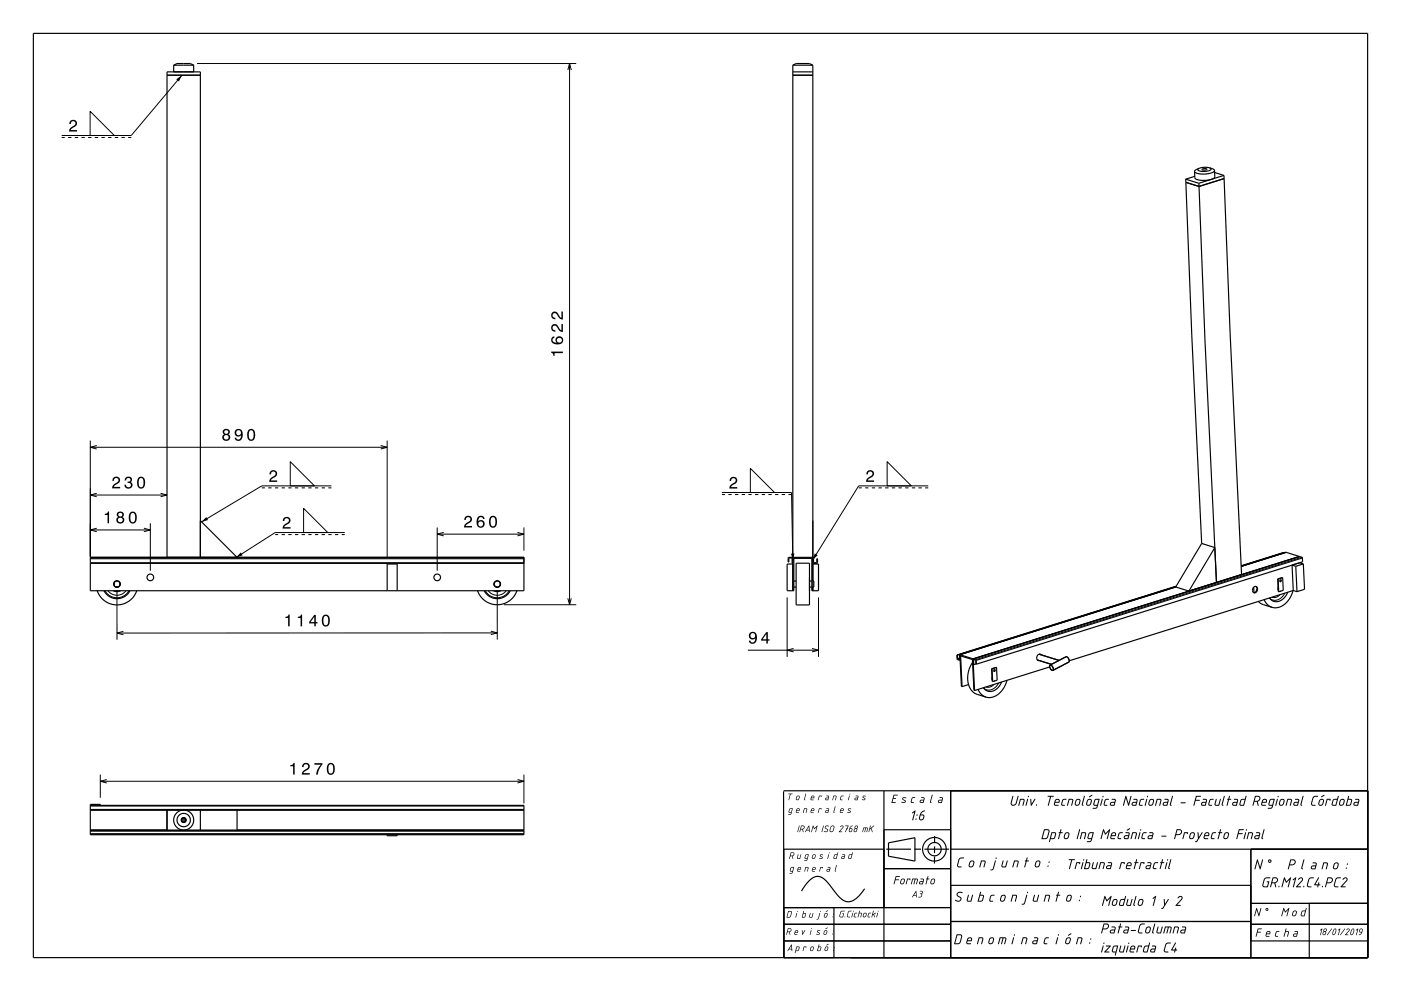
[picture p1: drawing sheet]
<svg xmlns="http://www.w3.org/2000/svg" width="420mm" height="297mm" viewBox="0 0 420 297" stroke-linecap="round" stroke-linejoin="round" font-family="sans-serif">
<g fill="none" stroke="#000" stroke-width=".35">
<path d="M10 10h400v277h-400zM52.1 19.5l1-.5h4l1 .5M52.1 19.5h6M52.1 19.5v2M58.1 19.5v2M237.7 19.5l1-.5h4l1 .5M237.7 19.5h6M237.7 19.5v157.5M243.7 19.5v157.5M50.1 22.5h10M237.7 22.5h6M237.7 21.5h6"/>
<path d="M355.5 53.7v.9M355.5 53.7l3.9 1.2M355.5 54.6l1.8 46.1 2.9 62.2M355.5 54.6l3.9 1.3M358.2 52.8l-2.7 .9M359.4 54.9v1M359.4 55.9l1.8 46 3.5 72.7-.5-10.5M359.5 50.4l-1.1 .6-.3 .4M360.4 50.7l.8-.2 .6 .2-.9 .3zM362.6 50.3l1.1 .4 .4 .4M362.6 50.3a.46 .46 0 0 1 .4 .6 .46 .46 0 0 1-.6 .3h-.2a2.74 2.74 0 0 1-3.1-.4l.4-.4M362.6 50.3l-1.6-.2-1.5 .3"/>
<path d="M364.1 51.1l-.3 .4-.8 .4a5.9 5.9 0 0 1-4.9-.5M364.1 51.1l.1 2-.9 .6a6.5 6.5 0 0 1-5.1-.3l-.1-2M364.1 51.7l2.8 .9M366.9 52.6l.1 .9M366.9 52.6l-7.5 2.3M367 53.5l1.8 46 3.4 72.7M367 53.5l-7.6 2.4M60.1 156l11 11M27.1 167h130v10h-130zM27.1 168.8h130M27.1 167.4h130M29.1 177a6.3 6.3 0 0 0 6 4.3 6.3 6.3 0 0 0 5.9-4.3"/>
<path d="M31.2 177a4.4 4.4 0 0 0 7.8 0M34 177l.9 .3 1.3-.3M34.2 174.6v.9M34.6 175.9h.9M34.8 177h.6M36 174.6v.9M50.1 167v-145.5h10v145.5M116.1 177v-8h3v8M143.1 177a6.2 6.2 0 0 0 6 4.2 6.2 6.2 0 0 0 5.9-4.2M145.2 177a4.4 4.4 0 0 0 7.8 0M148 177l.9 .3 1.3-.3M148.2 174.6v.9"/>
<path d="M148.6 175.9h.9M148.8 177h.6M150 174.6v.9M237.7 167h6.2l.1 1.6 .9-.1v-1.1h.2v1.3l-1.2 .1-.2-.2M237.7 167.2l-.2-.2h-1l-.2 .2v1.2h.2l.1-1.2 .9 .1v1.5h.2M237.7 169h-1.7v8h2v-9.7h5.4v9.7h2v-8h-1.7M238 175.9h.7M238 174.1h.7M238.7 168.8h4v12.5h-4zM242.7 175.9h.7M242.7 174.1h.7M243.7 174.1h.3v1.8h-.3"/>
<path d="M352.5 175.9l-64.7 20.3M352.5 175.8l-64.9 20.4M352.5 175.8l-65.5 20.5M352.6 175.7l-65.7 20.6M360.2 162.9l-7.7 13M360.2 162.9l4 1.2M364.2 164.1l-7.8 13-3.9-1.2M375.9 176l.1 1.6M375.9 176a.79 .79 0 0 1 1.1 .1 .79 .79 0 0 1-.2 1.2 .76 .76 0 0 1-1.2 .2 .76 .76 0 0 1 0-1.2zM376.4 175.7l.4 .6a1.15 1.15 0 0 1-1 1.3M379 179.7l1 1.5 1.3 .8M383 173.5l.2 .1"/>
<path d="M383 173.5l.3 3.9M383.2 176v.9M383.2 173.6l.1 3.8M383.9 173.8l-.2 .5M384 177.1l-.2 .1M384.5 173.1l-1.3 .5M384.5 173.1l-1.5 .4M384.5 173.1l.2 3.8-1.4 .5M384.8 165.7l-12.7 3.9M385.6 165.5l3.9 1.3M385.6 165.5l-13.5 4.3M385.6 165.5l-13.5 4.2"/>
<path d="M386.1 177.5a3.5 3.5 0 0 1-4.5 2.6l-1-.9M387.3 169.4l1.2 .3M387.3 169.4l.4 7.6M387.6 177a5.9 5.9 0 0 1-6 5.1l-.3-.1M387.7 177l-67.2 21M387.7 177l1.1 .3M388.5 169.7l.3 7.6M389.5 166.8h.1M389.5 166.8l-97.8 30.6M389.6 168.7h.1M389.6 168.7l1.1 .3M389.6 168.7l-2.3 .7"/>
<path d="M390.7 169l.4 7.6-2.3 .7M390.7 169l-2.2 .7M286.9 196.3l.1 1.3 .8 .3M286.9 196.3h.1M287 196.3l.1 1.2 .5 .2M287.6 196.2l.1 1.5M287.6 196.2h.2M287.6 197.7h.1M287.8 196.2l.4 9.5 .2 .1M287.8 196.2l3.9 1.2M287.8 197.7v.2M287.8 197.9h.1"/>
<path d="M291.6 198.5a6.8 6.8 0 0 0 .3 9.1l3.7 1.3M291.7 197.4l.5 9.5M291.8 197.5l97.8-30.7 .8 .3 .1 1.3-97.8 30.7M291.8 197.5l.8 .3 .1 1.3M291.8 197.5l-.1 .1M291.8 199.2h.1M291.9 197.7h.1M291.9 197.7v1.5M291.9 197.7l.6 .2 .1 1.1M292.6 199l-.7 .2M292.6 199l.1 .1M311 197.8l4.2 1.3"/>
<path d="M311.4 197.9h-.3M311.5 196.1l6 1.8M311.7 196l.2 .2M312.1 196.3a.98 .98 0 0 0-1.2 .3 .98 .98 0 0 0 .2 1.3l.5 .1M314.7 199.9l-22.5 7M314.8 199.3l.4 .1a1.21 1.21 0 0 1 .4 1.5M314.8 199.3a1.14 1.14 0 0 0 .8 1.6M317.5 197.9l2.1-1.1 .4 .2a1.22 1.22 0 0 1 .4 1.4l-4.8 2.5M317.5 197.9l-2.7 1.4M377.2 180.3l1.3 .8 2.8 .9M288.4 205.8l-.4-9.2 3.5 1.1 .5 9.2h.2M290.4 205.2l-2 .6"/>
<path d="M293.2 206.6l1 1.5 1.4 .8M297.3 200.4l.1 .1M297.3 200.4l.3 3.9M297.4 203v.8M297.4 200.5l.2 3.8M298.1 200.7l-.1 .5M298.3 204.1h-.3M298.8 200l-1.4 .5M298.8 200l-1.5 .4M298.8 200l.1 3.8-1.3 .5M300.3 204.4a3.5 3.5 0 0 1-4.5 2.6l-1-.9M301.9 203.9a5.9 5.9 0 0 1-6.1 5.1l-.2-.1"/>
<path d="M234.9 237.2l.1 49.8v-32.5h30M234.9 237h175.1M265 237v50M285 237v50M27.1 241.4h130v8.8h-130v-9.1h3v.3M27.1 242.8h130M27.1 248.8h130M27.1 249h130M27.1 250h130M50.1 242.8v6M54.8 245.6v.3l.3 .2M54.8 245.6h.1"/>
<path d="M55.1 246.1h.1M55.1 245.4l-.3 .2M55.1 245.4h.1M55.1 245.8h.1M55.1 245.4l.3 .2M55.4 245.6h.1M55.4 245.6v.3l-.3 .2M60.1 242.8v6M71.1 242.8v6M116.1 250.2v.3h3v-.3M265 248.7h20M265.7 254.5h7.4"/>
<path d="M274.1 254.5h2M274.3 258.1l-7.9-1.5v-4l7.9-1.5v7M277.1 254.5h7.4M280.2 256.7l-.1 2.1M280.2 253.7v2M280.2 250.6v2.1M285 254.5h125M375 254.5v32.5M235 277h50M235 272h50M250 272v15M259.2 266.4a7.1 7.1 0 0 1-4.9 3.9 5 5 0 0 1-3.8-2.8l-.7-.8a9.5 9.5 0 0 0-4-4 4 4 0 0 0-4 2.1l-1.5 2.2"/>
<path d="M265 260.3h20M285 276.2h90M285 265.3h90M375 277h35M375 270.7h35M392.5 270.7v16.3M235 282h50M375 282h35"/>
<circle cx="35.1" cy="175" r=".9"/>
<circle cx="35.1" cy="175" r="1"/>
<circle cx="45.1" cy="173" r="1"/>
<circle cx="131.1" cy="173" r="1"/>
<circle cx="149.1" cy="175" r=".9"/>
<circle cx="149.1" cy="175" r="1"/>
<circle cx="383.9" cy="174.1" r=".27"/>
<circle cx="298.1" cy="201" r=".27"/>
<circle cx="55.1" cy="245.8" r="3"/>
<circle cx="55.1" cy="245.8" r=".75"/>
<circle cx="55.1" cy="245.8" r=".65"/>
<circle cx="55.1" cy="245.8" r="2"/>
<circle cx="280.1" cy="254.5" r="3.5"/>
<circle cx="280.2" cy="254.5" r="2"/>
</g>
<g fill="none" stroke="#000" stroke-width=".3">
<path d="M59.1 19h113.6M170.7 19v162.2M27 33.4l7.3 7.2h-7.3zM54.5 22.6l-15.2 18h-20.8M170.2 21l.5-2 .6 2M18.5 41.2h.9M20.4 41.2h1M22.4 41.2h1M24.4 41.2h1M26.4 41.2h1M28.4 41.2h1M30.4 41.2h1"/>
<path d="M32.4 41.2h1M34.4 41.2h1M36.4 41.2h1M38.4 41.2h.9M27.1 132v34.8M27.1 134h89M29 133.5l-1.9 .5 1.9 .6M87 138.4l7.3 7.2h-7.3zM114.1 133.5l2 .5-2 .6M116.1 132v35M266 138.4l7.2 7.2h-7.2zM27.1 158.8h18"/>
<path d="M27.1 148.4h23M29 158.3l-1.9 .5 1.9 .5M29 147.8l-1.9 .6 1.9 .5M43.1 158.3l2 .5-2 .5M45.1 156.8v14.2M48.1 147.8l2 .6-2 .5M78.5 146.2h.9M80.4 146.2h1M82.4 146.2h1M84.4 146.2h1M86.4 146.2h1M88.4 146.2h1"/>
<path d="M90.4 146.2h1M91 152.4l7.3 7.2h-7.3zM92.4 146.2h1M94.4 146.2h1M96.4 146.2h1M98.4 146.2h.9M99.3 145.6h-20.8l-18.1 10.8M103.3 159.6h-20.8l-11.7 7.4M131.1 158.1v12.9M133 159.6l-1.9 .5 1.9 .5M155.1 159.6l2 .5-2 .5M157.1 158.1v6.9"/>
<path d="M216.4 147.6h20.9l.4 20.2M216.4 148.2h1M218.4 148.2h1M220.4 148.2h1M222.4 148.2h1M224.4 148.2h1M224.9 140.4l7.3 7.2h-7.3zM226.4 148.2h1M228.4 148.2h1M230.4 148.2h1M232.4 148.2h1M234.4 148.2h1"/>
<path d="M236.4 148.2h.9M257.4 146.2h1M259.4 146.2h1M261.4 146.2h1M263.4 146.2h1M265.4 146.2h1M267.4 146.2h1M269.4 146.2h1M271.4 146.2h1M273.4 146.2h1M275.4 146.2h1M277.4 146.2h.9"/>
<path d="M278.3 145.6h-20.9l-13.7 22.2M27.1 168.6h130M31.5 177a4.1 4.1 0 0 0 7.2 0M32.4 177a3.4 3.4 0 0 0 5.4 0M35.1 177v14.7M82.5 160.2h.9M84.4 160.2h1M86.4 160.2h1M88.4 160.2h1M90.4 160.2h1M92.4 160.2h1M94.4 160.2h1"/>
<path d="M96.4 160.2h1M98.4 160.2h1M100.4 160.2h1M102.4 160.2h.9M131.1 160.1h26M145.5 177a4.1 4.1 0 0 0 7.2 0M146.4 177a3.4 3.4 0 0 0 5.4 0M149.1 177v14.7M170.2 179.3l.5 1.9 .6-1.9M236 179v17.9M245.4 179v17.9M383.8 178.2a2.29 2.29 0 0 1-2.5 .8"/>
<path d="M385.2 177.8a2.95 2.95 0 0 1-4.3 1.7l-.3-.3M389.6 166.8l-97.8 30.7M390.3 167l-97.8 30.7M390.4 167.2l-97.8 30.7M37 189.2l-1.9 .5 1.9 .5M147.1 189.2l2 .5-2 .5M149.1 189.7h-114M151.1 181.2h21.6M224.2 194.9h21.2M237.9 194.3l-1.9 .6 1.9 .5M243.4 194.3l2 .6-2 .5M287.7 197.2l-.7 .2"/>
<path d="M287.7 197.7h-.1M287.7 197.3l-.6 .2M292 197.7l-.1 .1M298 205.1a2.31 2.31 0 0 1-2.4 .8M299.4 204.7a2.94 2.94 0 0 1-4.3 1.7l-.3-.3M30.1 232.1v7M30.1 234.1h127M32 233.6l-1.9 .5 1.9 .6M155.1 233.6l2 .5-2 .6M157.1 232.1v8.7M27.1 249.1h130M27.1 249.9h130"/>
<path d="M27.1 241.6h130M27.1 242.6h130"/>
<circle cx="55.1" cy="245.8" r=".61"/>
</g>
<g fill="#000">
<path d="M21.1 36.2a1.18 1.18 0 0 1 1.9 .3 1.18 1.18 0 0 1-1 1.7l-.8 .8h1.9v.4h-2.4a2.76 2.76 0 0 1 1.8-2 .7 .7 0 0 0-.5-1.1 .7 .7 0 0 0-.8 .9h-.4z" fill-rule="evenodd"/>
<path d="M52.8 23.8l1.7-1.2-.9 1.8z" fill-rule="evenodd"/>
<path d="M165.2 105.4v.3a.77 .77 0 0 1 .7 1h.4v-.9h2.4v-.4zM165.5 101.1a1.44 1.44 0 0 0 .1 1.7 1.44 1.44 0 0 0 1.6 .4 1.26 1.26 0 0 0 1.6-.9 1.26 1.26 0 0 0-1.1-1.5 1.11 1.11 0 0 0-1.1 .7 1.11 1.11 0 0 0 .3 1.2 1.02 1.02 0 0 1-1.3-.8l.2-.4 .4-.2v-.5zM167 102a.75 .75 0 0 1 1.4 0 .75 .75 0 0 1-1.4 0zM165.5 97.4a1.2 1.2 0 0 0-.2 1.4 1.2 1.2 0 0 0 1.2 .6v-.4a.71 .71 0 0 1-.9-.6 .71 .71 0 0 1 .6-.8 .71 .71 0 0 1 .8 .5l.2 .3a1.64 1.64 0 0 0 1.5 1.1v-2.4h-.4v1.9l-.4-.3-.7-1.2a1.11 1.11 0 0 0-1.7-.1zM165.5 93.7a1.2 1.2 0 0 0-.2 1.3 1.2 1.2 0 0 0 1.2 .7v-.5a.71 .71 0 0 1-.9-.5 .71 .71 0 0 1 .6-.8 .71 .71 0 0 1 .8 .5l.2 .3a1.63 1.63 0 0 0 1.5 1.1v-2.4h-.4v1.9l-.4-.3-.7-1.2a1.11 1.11 0 0 0-1.7-.1z" fill-rule="evenodd"/>
<path d="M67 128.8l-.2 .3a.8 .8 0 0 0 .4 1.1 1.09 1.09 0 0 0-.2 1.6 1.09 1.09 0 0 0 1.6 0 1.09 1.09 0 0 0-.1-1.6 .95 .95 0 0 0 .3-1.4 .95 .95 0 0 0-1.4-.2zM67.1 131.1a.71 .71 0 0 1 1.4 0 .71 .71 0 0 1-1.4 0zM67.2 129.5a.6 .6 0 0 1 1.2 0 .6 .6 0 0 1-1.2 0zM70.7 128.9a1.15 1.15 0 0 0-.1 1.6 1.15 1.15 0 0 0 1.7 0 1.02 1.02 0 0 1-.8 1.2l-.5-.1-.2-.4h-.4a1.23 1.23 0 0 0 1.4 .9 1.23 1.23 0 0 0 1-1.5 1.41 1.41 0 0 0-.4-1.7 1.41 1.41 0 0 0-1.7 0zM70.8 129.7a.75 .75 0 0 1 1.5 0 .75 .75 0 0 1-1.5 0zM74.4 129a2.02 2.02 0 0 0 .9 3.1 2.03 2.03 0 0 0 .9-3.1 1.11 1.11 0 0 0-1.8 0zM75 129h.6a2.37 2.37 0 0 1 0 2.6h-.6a2.38 2.38 0 0 1 0-2.6z" fill-rule="evenodd"/>
<path d="M31.4 154v.3h.8v2.5h.5v-3.5h-.3a.77 .77 0 0 1-1 .7zM35.3 153.6l-.2 .2a.8 .8 0 0 0 .3 1.1 1.09 1.09 0 0 0-.1 1.7 1.09 1.09 0 0 0 1.6 0 1.09 1.09 0 0 0-.2-1.7 .95 .95 0 0 0 .3-1.3 .95 .95 0 0 0-1.4-.2zM35.3 155.9a.75 .75 0 0 1 1.5 0 .75 .75 0 0 1-1.5 0zM35.5 154.3a.59 .59 0 0 1 1.1 0 .59 .59 0 0 1-1.1 0zM38.9 153.8a2.02 2.02 0 0 0 .9 3.1 2.03 2.03 0 0 0 .9-3.1 1.11 1.11 0 0 0-1.8 0zM39.5 153.8h.6a2.37 2.37 0 0 1 0 2.6h-.6a2.38 2.38 0 0 1 0-2.6z" fill-rule="evenodd"/>
<path d="M34 143.2l-.3 .9h.4a.71 .71 0 0 1 .6-.8 .71 .71 0 0 1 .8 .5 .71 .71 0 0 1-.5 .8l-.3 .2a1.63 1.63 0 0 0-1.1 1.6h2.4v-.5h-1.9l.9-.8a1.17 1.17 0 0 0 .9-1.6 1.17 1.17 0 0 0-1.9-.3zM37.7 143.1l-.3 .9h.4a.62 .62 0 0 1 .4-.8 .62 .62 0 0 1 .8 .3 .62 .62 0 0 1-.3 .8h-.4v.4a.74 .74 0 0 1 .9 .7 .74 .74 0 0 1-.8 .8 .74 .74 0 0 1-.6-.9h-.5a1.18 1.18 0 0 0 1.5 1.2 1.18 1.18 0 0 0 .6-1.9l-.2-.1a1.01 1.01 0 0 0 0-1.5 1.01 1.01 0 0 0-1.5 .1zM41.4 143.3a2.02 2.02 0 0 0 .9 3.2 2.03 2.03 0 0 0 .9-3.2 1.11 1.11 0 0 0-1.8 0zM42 143.3h.6a2.38 2.38 0 0 1 0 2.7h-.6a2.37 2.37 0 0 1 0-2.7z" fill-rule="evenodd"/>
<path d="M61.8 155l.6 .9-2 .5z" fill-rule="evenodd"/>
<path d="M81.1 141.2a1.18 1.18 0 0 1 1.9 .3 1.18 1.18 0 0 1-1 1.7l-.8 .8h1.9v.4h-2.4a2.76 2.76 0 0 1 1.8-2 .69 .69 0 0 0-.5-1.1 .69 .69 0 0 0-.8 .9h-.4z" fill-rule="evenodd"/>
<path d="M85.1 155.2a1.18 1.18 0 0 1 1.9 .3 1.18 1.18 0 0 1-1 1.7l-.8 .8h1.9v.4h-2.4a2.75 2.75 0 0 1 1.8-2 .69 .69 0 0 0-.5-1.1 .69 .69 0 0 0-.8 .9h-.4z" fill-rule="evenodd"/>
<path d="M139.5 154.9l-.3 .9h.4a.7 .7 0 0 1 .6-.8 .7 .7 0 0 1 .8 .5 .7 .7 0 0 1-.5 .8l-.3 .2a1.63 1.63 0 0 0-1.1 1.6h2.4v-.5h-1.9l.9-.7a1.17 1.17 0 0 0 .9-1.7 1.17 1.17 0 0 0-1.9-.3zM143.4 154.8a2.4 2.4 0 0 0 .2 3.3 1.16 1.16 0 0 0 1.5-.4 1.16 1.16 0 0 0-.2-1.5 1.16 1.16 0 0 0-1.5 0 1.02 1.02 0 0 1 .8-1.2l.4 .1 .2 .4h.5a1.12 1.12 0 0 0-.8-.9 1.12 1.12 0 0 0-1.1 .2zM143.3 157a.75 .75 0 0 1 1.5 0 .75 .75 0 0 1-1.5 0zM146.9 155a2.02 2.02 0 0 0 .9 3.2 2.03 2.03 0 0 0 .9-3.2 1.11 1.11 0 0 0-1.8 0zM147.5 155.1h.6a2.37 2.37 0 0 1 0 2.6h-.6a2.38 2.38 0 0 1 0-2.6z" fill-rule="evenodd"/>
<path d="M219 143.2a1.18 1.18 0 0 1 2 .3 1.18 1.18 0 0 1-1 1.7l-.9 .8h1.9v.4h-2.4a2.76 2.76 0 0 1 1.8-2 .69 .69 0 0 0-.4-1.1 .69 .69 0 0 0-.8 .9h-.5z" fill-rule="evenodd"/>
<path d="M260 141.2a1.18 1.18 0 0 1 2 .3 1.18 1.18 0 0 1-1 1.7l-.9 .8h1.9v.4h-2.4a2.76 2.76 0 0 1 1.8-2 .69 .69 0 0 0-.4-1.1 .69 .69 0 0 0-.8 .9h-.5z" fill-rule="evenodd"/>
<path d="M72.2 165.6l.5 .8-1.9 .6z" fill-rule="evenodd"/>
<path d="M237.1 165.9h1.1l-.5 1.9z" fill-rule="evenodd"/>
<path d="M244.3 165.8l.8 .6-1.4 1.4z" fill-rule="evenodd"/>
<path d="M85.6 184.9v.3h.8v2.5h.4v-3.5h-.3a.78 .78 0 0 1-.9 .7zM89.3 184.9v.3h.8v2.5h.5v-3.5h-.4a.78 .78 0 0 1-.9 .7zM94.2 184.3l-1.5 2.1v.4h1.5v.9h.5v-.9h.5v-.4h-.5v-2.1zM94.2 184.9v1.5h-1.1zM96.8 184.6a2.02 2.02 0 0 0 .9 3.2 2.03 2.03 0 0 0 .9-3.2 1.11 1.11 0 0 0-1.8 0zM97.3 184.7h.7a2.37 2.37 0 0 1 0 2.6h-.7a2.37 2.37 0 0 1 0-2.6z" fill-rule="evenodd"/>
<path d="M224.8 189.7a1.15 1.15 0 0 0 0 1.6 1.15 1.15 0 0 0 1.6 0 1.02 1.02 0 0 1-.8 1.3l-.4-.2-.2-.4h-.5a1.23 1.23 0 0 0 1.5 .9 1.23 1.23 0 0 0 .9-1.5 1.42 1.42 0 0 0-.3-1.7 1.42 1.42 0 0 0-1.8 0zM225 190.5a.75 .75 0 0 1 1.5 0 .75 .75 0 0 1-1.5 0zM229.7 189.4l-1.5 2.2v.4h1.5v.9h.5v-.9h.5v-.4h-.5v-2.2zM229.7 190v1.6h-1.1z" fill-rule="evenodd"/>
<path d="M87.1 229.3v.4h.8v2.4h.4v-3.5h-.3a.78 .78 0 0 1-.9 .7zM90.9 228.9l-.3 1h.4a.7 .7 0 0 1 .5-.9 .7 .7 0 0 1 .9 .5 .7 .7 0 0 1-.5 .9l-.3 .2a1.63 1.63 0 0 0-1.1 1.5h2.4v-.4h-1.9l.8-.8a1.17 1.17 0 0 0 1-1.7 1.17 1.17 0 0 0-1.9-.3zM94.3 228.7v.5h1.9a5.2 5.2 0 0 0-1.5 2.9h.5a5.2 5.2 0 0 1 1.5-3v-.4zM98.3 229.1a2.01 2.01 0 0 0 .9 3.1 2.03 2.03 0 0 0 .9-3.1 1.11 1.11 0 0 0-1.8 0zM98.8 229.1h.7a2.38 2.38 0 0 1 0 2.6h-.7a2.37 2.37 0 0 1 0-2.6z" fill-rule="evenodd"/>
<path d="M236.4 237.9h1.2l-.6 .1-.5 1.8 .3-1.8zM238.9 238.6l.5-.2 .3 .3-.1 .8-.3 .3h-.5l-.2-.2zM239 238.7l-.2 .7 .2 .2 .3-.1 .2-.6-.1-.3zM241.5 237.8l.2 .2-.4 1.8-.3-.2zM243.4 238.7l-.1 .3h.6v-.3zM243.3 238.6l.5-.2 .3 .3v.5h-.9v.3l.7 .1v.2l-.9-.2zM245.5 238.5l.8 .1-.1 .2-.1-.2h-.4l-.4 1.2zM247.7 238.5l.8 .1-.2 1.2-.9-.2 .2-.5 .7-.1v-.3zM247.6 239.3v.3h.5l.1-.4zM249.9 238.5l.9 .1-.3 1.2-.2-.1 .2-1.1h-.5l-.3 1.2h-.2zM252.2 238.5h.7l-.7 .3-.2 .7 .5 .1v.2l-.7-.2zM254.6 238.5l.1 .1-.4 1.2zM254.7 238a.13 .13 0 0 1 .2 0 .13 .13 0 0 1-.2 0zM256.5 238.5l.8 .1-.2 1.2h-.7l-.2-.2 .2-.5 .7-.1v-.3zM256.4 239.3v.3h.5l.1-.4zM258.7 238.6h.8l-.7 .2 .6 .5-.3 .5-.7-.1 .8-.2-.6-.5z" fill-rule="evenodd"/>
<path d="M267.9 238.2l1.2 .1-1 .1-.2 .8 .7 .1-.8 .1-.3 1h1v.2l-1.2 .1zM270.6 239.1l.5-.2 .6 .2-1 .2 .8 .7-.3 .6-1-.1 .1-.2 .8 .1 .2-.2-.8-.6zM273.4 239h1l-.9 .4-.2 .9 .6 .1v.3l-.6-.1-.3-.2zM276.2 238.9h.7l.3 .3-.4 1.5-.8-.1-.3-.2 .2-.6 1-.1v-.5h-.7zM276 240v.4h.7l.1-.5zM279.4 238.2l.2 .1-.5 2 .1 .3-.1 .1-.3-.4zM281.7 238.9h.7l.3 .3-.4 1.5-.8-.1-.3-.2 .2-.6 1-.1v-.5l-.7-.1zM281.5 240v.4h.7l.1-.5z" fill-rule="evenodd"/>
<path d="M236.7 242.4l1-.1-.5 1.8-.9 .1v-.2h.7l.1-.4-.7-.2zM236.8 242.5l-.2 .8 .6 .1 .2-1zM239 242.5l-.1 .3h.6v-.3zM238.9 242.4l.5-.2 .3 .2v.6h-.9v.2l.7 .2v.2l-.9-.1zM241.1 242.3l.9 .1-.3 1.2v-1.2h-.5l-.3 1.2h-.2zM243.4 242.5l-.1 .3h.6v-.3zM243.3 242.4l.5-.2 .3 .3v.5h-.9v.3l.7 .1v.2l-.9-.1zM245.5 242.3l.8 .1-.1 .2-.1-.2h-.4l-.4 1.2zM247.7 242.3l.8 .1-.2 1.2-.9-.2 .2-.5 .7-.1v-.3zM247.6 243.1v.3h.5l.1-.4zM250.3 241.7h.2l-.4 1.9-.3-.2zM252.3 242.5l-.2 .3h.6v-.3zM252.1 242.4l.5-.2 .3 .2v.6h-.9v.3l.7 .1v.2l-.9-.1zM254.3 242.4l.3-.2 .6 .2-.8 .2 .6 .5-.2 .5-.8-.1 .8-.2-.6-.5z" fill-rule="evenodd"/>
<path d="M237.1 255.5l.7-.1 .3 .4-.1 .5-.4 .3 .1 .8-.3-.8h-.4l-.2 .8h-.2zM237.2 255.6l-.2 .8h.7l.2-.6zM239.2 256.1h.2l-.1 1.1h.4l.3-1.1h.2l-.4 1.3-.9-.2zM241.5 256.1h1l-.5 1.7-.9 .2v-.2h.7l.1-.4-.7-.2zM241.6 256.3l-.2 .8 .6 .1 .2-1zM243.7 256.2l.6-.2 .2 .3-.1 .8-.4 .3-.6-.2zM243.8 256.3l-.2 .7 .2 .2 .4-.1 .1-.7-.2-.2zM245.9 256.1l.9 .1-.8 .2 .6 .5-.2 .5-.8-.1 .8-.2-.6-.5zM248.4 256.1h.1l-.4 1.3zM248.5 255.6a.13 .13 0 0 1 .2 0 .13 .13 0 0 1-.2 0zM250.1 256.2l.8-.2 .2-.5h.2l-.6 1.9-.8-.2zM250.3 256.3l-.2 .9h.5l.3-1zM252.5 256.1l.6-.1 .3 .2-.3 1.2-.9-.2 .2-.5 .7-.1v-.3zM252.5 256.9l-.1 .3h.5l.1-.4zM254.5 256.2l.9-.2 .1-.5h.2l-.6 1.9-.8-.2zM254.7 256.3l-.2 .8 .5 .1 .3-1z" fill-rule="evenodd"/>
<path d="M237.1 260l1-.1-.5 1.8-.9 .1v-.2h.7l.1-.4-.7-.2zM237.2 260.1l-.2 .8 .6 .1 .2-1zM239.4 260.1l-.1 .3h.6v-.3zM239.3 260l.5-.2 .3 .3v.5h-.9v.3l.7 .1v.2h-.7l-.2-.2zM241.5 259.8l.9 .2-.3 1.2v-1.2h-.5l-.3 1.2h-.2zM243.8 260.1l-.1 .3h.6v-.3zM243.7 260l.5-.2 .3 .2v.6h-.9v.3l.7 .1v.2l-.9-.2zM245.9 259.9h.8l-.1 .3-.5-.2-.4 1.2zM248.1 259.9l.8 .1-.2 1.2h-.7l-.2-.2 .2-.5 .7-.1v-.3zM248 260.7v.3h.5l.1-.4zM250.7 259.3h.2l-.4 1.9-.3-.2z" fill-rule="evenodd"/>
<path d="M239.6 247.4l.1 .1-.6 1.9zM240.2 247.4h.7l.3 .4-.1 .5-.4 .3 .1 .8-.3-.8h-.4l-.3 .8-.1-.1zM240.3 247.6l-.2 .8 .7-.1 .2-.6zM242.4 247.8l-.5 .9h.6zM242.4 247.4l.2 .1 .1 1.9-.1-.1-.1-.4h-.7l-.4 .5zM243.7 247.4l.5 .8 .9-.8-.5 2-.2-.1 .4-1.4-.7 .6-.3-.7-.4 1.5h-.2zM246.8 247.4l.2 .1-.6 1.9zM247.5 247.6l.4-.2 .6 .2h-.7l-.3 .2v.3l.8 .6-.2 .5-.4 .2-.7-.3 .7 .1 .3-.3v-.3l-.7-.4zM249.3 247.7l-.4 1.2 .3 .3 .5-.3 .3-1-.2-.3zM249.1 247.6l.7-.2 .4 .5-.3 1.1-.7 .4-.5-.5zM252 247.6l.6-.2 .3 .3-.1 .4-1 1.1 .7 .2h-1l1.2-1.5-.3-.3-.5 .3zM253.4 247.4l1 .1-.4 .8 .2 .2h-.3l-.5 .9 .3-.9-.1-.1 .2-.1 .4-.7h-.7zM254.8 248.4l-.1 .6 .4 .2 .3-.7zM254.9 247.7l.8-.3-.8 .7 .5 .2 .2 .3-.3 .6-.5 .2-.3-.5zM256.4 247.5l.6-.1 .2 .4-.3 .5v.8l-.6 .3-.4-.4zM256.3 248.5l-.2 .6 .4 .1 .3-.7zM256.4 247.9a.33 .33 0 0 0 .6 0 .33 .33 0 0 0-.6 0zM258.8 248l1.3 .1-.2 1.3-.2-.1 .2-1.1h-.3l-.4 1.2 .2-1.2h-.4l-.3 1.1h-.2zM260.9 247.4l.1 .1-.2 .8 1.3-.9-.8 .8 .3 1.2-.5-1-.4 .3-.2 .7-.1-.1z" fill-rule="evenodd"/>
<path d="M273.4 243.5l1.1-.6-.9 3-.1-.2 .6-2.3-.5 .4zM274.4 245.5a.2 .2 0 0 1 .4 0 .2 .2 0 0 1-.4 0zM274.8 244.3a.2 .2 0 0 1 .4 0 .2 .2 0 0 1-.4 0zM276 244.4l-.2 .9 .6 .2 .3-.3 .1-.6zM276.2 243.4l.6-.4 .5-.1-.9 .6-.3 .6 1 .2-.1 1-.4 .5-.6 .1-.4-.2-.1-.5z" fill-rule="evenodd"/>
<path d="M287.6 257.2l.5-.2 .9 .1-.1 .2h-.9l-.4 .4-.4 1.7 .2 .3h.8v.3l-.9-.1-.4-.4zM290.8 258.1l.8-.2 .5 .3-.2 1.2-.5 .5-.6 .1-.4-.4zM291 258.3l-.3 1a.48 .48 0 0 0 .5 .4 .48 .48 0 0 0 .4-.5l.2-.7a.42 .42 0 0 0-.3-.4 .42 .42 0 0 0-.5 .2zM294.1 257.9h1l.4 .2-.4 1.9-.3-.2 .4-1.4-.2-.2h-.7l-.4 1.7h-.3zM298.3 257.9l.3 .1-.7 2.4-.4 .4-.5 .1-.1-.3 .7-.3zM298.5 257.2a.19 .19 0 0 1 .3 0 .19 .19 0 0 1-.3 0zM300.6 257.9l.3 .1-.4 1.4 .2 .3h.7l.4-1.7 .3-.1-.6 2-.9 .1-.4-.3zM304 257.9h1l.4 .2-.4 1.9-.3-.2 .4-1.4-.2-.2h-.7l-.4 1.7h-.3zM307.8 257l.3 .1-.2 .8 .6 .1-.7 .2-.6 1.8-.2-.2 .5-1.6-.3-.2 .4-.1zM310.6 258.1l.8-.2 .5 .4-.2 1.1-.5 .5h-.7l-.3-.3zM310.8 258.3l-.3 1a.48 .48 0 0 0 .5 .4 .48 .48 0 0 0 .4-.5l.2-.7a.42 .42 0 0 0-.3-.4 .42 .42 0 0 0-.5 .2zM314 259.6a.2 .2 0 0 1 .4 0 .2 .2 0 0 1-.4 0zM314.3 258.4a.2 .2 0 0 1 .4 0 .2 .2 0 0 1-.4 0z" fill-rule="evenodd"/>
<path d="M303.6 238.5l.2 .2-.5 2.1 .4 .4 .8-.4 .6-2.2h.3l-.7 2.3-.9 .6-.6-.2-.2-.5zM305.8 239.4h1l.3 .3-.4 1.8-.2-.2 .4-1.4-.3-.2h-.6l-.5 1.7h-.2zM308 239.4l.2 .2-.6 1.9zM308.1 238.8a.2 .2 0 0 1 .4 0 .2 .2 0 0 1-.4 0zM308.9 239.5h.3l.1 1.4 .8-1.5 .3 .1-1.2 2-.2-.1zM310.6 241.3a.19 .19 0 0 1 .3 0 .19 .19 0 0 1-.3 0zM314.1 238.5l1.8 .2-.8 .1-.8 2.7-.2-.2 .7-2.5h-.7zM316.6 239.9l-.2 .4h.9l.1-.3a.43 .43 0 0 0-.3-.3 .43 .43 0 0 0-.5 .2zM316.4 239.7l.8-.3 .5 .4-.1 .8h-1.3v.3l.1 .3h.9v.3h-1l-.3-.3zM318.6 239.6l1.1-.1v.2h-.8l-.2 .3-.3 1.1 .8 .1-.1 .3h-.7l-.3-.3zM320.4 239.4h1l.3 .3-.4 1.8-.2-.2 .4-1.4-.3-.2h-.6l-.4 1.7h-.3zM322.6 239.7l.8-.3 .5 .4-.2 1.1-.5 .6h-.7l-.3-.4zM322.8 239.9l-.3 1a.48 .48 0 0 0 .5 .3 .48 .48 0 0 0 .4-.5l.2-.7a.42 .42 0 0 0-.3-.4 .42 .42 0 0 0-.5 .3zM325 238.6l.2 .1-.6 2.4 .2 .3-.2 .1-.3-.4zM326 239.7l.8-.3 .5 .4-.2 1.1-.5 .6h-.6l-.4-.4zM326.2 239.9l-.3 1a.48 .48 0 0 0 .5 .3 .48 .48 0 0 0 .5-.5l.1-.7a.42 .42 0 0 0-.3-.4 .42 .42 0 0 0-.5 .3zM326.5 238.7l1-.4-.8 .6zM328.2 239.6l1.3-.2 .2 .2-.8 2.5-.4 .3h-.9v-.3l1-.1 .2-.5h-.7l-.3-.3zM328.4 239.8l-.3 1.3 .8 .1 .4-1.5zM330.3 239.4l.3 .2-.7 1.9zM330.5 238.8a.2 .2 0 0 1 .4 0 .2 .2 0 0 1-.4 0zM331.3 239.6l1.1-.1v.2h-.8l-.2 .3-.2 1.1 .7 .1v.3h-.8l-.2-.3zM333.3 239.4h.9l.3 .3-.4 1.8h-1l-.4-.3 .3-.8 1.1-.1 .1-.5-.9-.1zM333.1 240.7v.5h.8l.1-.6zM337.4 238.5l.3 .1 .6 2.2 .6-2.2h.3l-.8 2.9-.2-.1-.7-2.2-.6 2.2h-.3zM339.8 239.4h.9l.3 .3-.4 1.8h-1l-.3-.3 .2-.8 1.1-.1 .1-.5-.9-.1zM339.7 240.7l-.1 .5h.8l.2-.6zM341.9 239.6l1.1-.1-.1 .2h-.7l-.2 .3-.3 1.1 .8 .1v.3h-.8l-.3-.3zM343.7 239.4l.2 .2-.6 1.9zM343.9 238.8a.19 .19 0 0 1 .3 0 .19 .19 0 0 1-.3 0zM344.7 239.6l.8-.2 .5 .4-.3 1.1-.5 .6h-.6l-.3-.4zM344.9 239.9l-.4 1a.48 .48 0 0 0 .6 .3 .48 .48 0 0 0 .4-.5l.2-.7a.42 .42 0 0 0-.4-.4 .42 .42 0 0 0-.4 .3zM346.8 239.4h1l.3 .3-.4 1.8-.2-.2 .4-1.4-.3-.2h-.6l-.4 1.7h-.3zM349.1 239.4h.9l.3 .3-.4 1.8h-1l-.3-.3 .2-.8 1.2-.1v-.5l-.8-.1zM349 240.7l-.1 .5h.8l.2-.6zM351.4 238.5l.2 .2-.6 2.4 .2 .3-.2 .1-.3-.4zM354 240.5l1.3-.1 .2 .2-1.4 .1zM358.6 238.5l1.4 .2-1.2 .1-.3 .9h1.1l.1 .2-1.3 .1-.5 1.5-.1-.2zM360.6 239.4h.9l.3 .3-.4 1.8h-1l-.3-.3 .2-.8 1.2-.1v-.5l-.8-.1zM360.5 240.7l-.1 .5h.8l.2-.6zM362.7 239.6l1.1-.1v.2h-.8l-.2 .3-.3 1.1 .8 .1v.3h-.7l-.3-.3zM364.5 239.4l.3 .1-.4 1.5 .2 .2h.7l.4-1.7h.3l-.6 2h-1l-.3-.3zM366.9 238.5l.3 .2-.7 2.4 .3 .3-.2 .1-.4-.4zM368.5 238.5l.2 .1-.2 .8h.5l.1 .2-.6 .1-.7 1.8 .3-1.8-.2-.2 .3-.1zM369.9 239.4h.9l.4 .3-.5 1.8h-1l-.3-.3 .2-.8 1.2-.1v-.5l-.8-.1zM369.8 240.7l-.1 .5h.8l.2-.6zM372 239.6l1.2-.2 .2-.8h.3l-.8 2.9h-1l-.3-.3zM372.2 239.8l-.3 1.3 .8 .1 .4-1.5zM376.3 238.5h1.1l.4 .5-.1 .8-.6 .4 .2 1.3-.3-.1-.2-1.1h-.7l-.3 1.1h-.3zM376.5 238.8l-.4 1.2 1.1-.1 .3-.4v-.5zM378.7 239.9l-.2 .4h1v-.3a.43 .43 0 0 0-.3-.3 .43 .43 0 0 0-.5 .2zM378.5 239.7l.8-.3 .5 .3-.1 .9h-1.2l-.1 .3 .1 .3h.9v.3h-1l-.3-.3zM380.7 239.6l.5-.2 1 .1-.8 2.6-.4 .3h-.9v-.3l1-.1 .2-.5h-.8l-.2-.3zM380.9 239.8l-.3 1.3 .8 .1 .4-1.5zM382.8 239.4l.3 .2-.7 1.9zM383 238.8a.2 .2 0 0 1 .4 0 .2 .2 0 0 1-.4 0zM383.8 239.7l.8-.3 .5 .4-.2 1.1-.5 .6h-.7l-.3-.4zM384 239.9l-.3 1a.48 .48 0 0 0 .5 .3 .48 .48 0 0 0 .4-.5l.2-.7a.42 .42 0 0 0-.3-.4 .42 .42 0 0 0-.5 .3zM385.9 239.4h1l.4 .3-.4 1.8-.2-.2 .3-1.4-.2-.2h-.6l-.5 1.7h-.3zM388.3 239.4h.9l.3 .3-.5 1.8h-.9l-.4-.3 .3-.8 1.1-.1 .1-.5-.9-.1zM388.1 240.7v.5h.8l.1-.6zM390.5 238.5l.3 .2-.7 2.4 .3 .3-.2 .1-.4-.4zM393.7 238.8l.6-.3 .8 .1-1 .2-.3 .4-.5 1.7 .2 .3h.9l-.1 .3h-.9l-.4-.5zM395.6 239.7l.8-.3 .5 .4-.2 1.1-.5 .6h-.7l-.3-.4zM395.8 239.9l-.3 1a.48 .48 0 0 0 .5 .3 .48 .48 0 0 0 .4-.5l.2-.7a.42 .42 0 0 0-.3-.4 .42 .42 0 0 0-.5 .3zM396.1 238.7l1-.4-.9 .6zM397.7 239.4l1.2 .2-.2 .4-.1-.3h-.6l-.7 1.8zM399.7 239.6l1.2-.2 .2-.8h.2l-.7 2.9h-1.1l-.3-.3zM399.9 239.8l-.4 1.3 .9 .1 .4-1.5zM401.8 239.7l.8-.3 .5 .4-.2 1.1-.5 .6h-.6l-.4-.4zM402 239.9l-.3 1a.48 .48 0 0 0 .5 .3 .48 .48 0 0 0 .5-.5l.1-.7a.42 .42 0 0 0-.3-.4 .42 .42 0 0 0-.5 .3zM404.2 238.5l.3 .1-.2 .8h.8l.3 .6-.5 1.3-1.3 .2zM404.2 239.7l-.4 1.5 .9-.1 .3-1.1-.1-.3zM406.3 239.4h.9l.3 .3-.4 1.8h-1l-.3-.3 .2-.8 1.1-.1 .1-.5-.9-.1zM406.2 240.7l-.1 .5h.8l.2-.6z" fill-rule="evenodd"/>
<path d="M313 248.6l1.2-.1 .4 .7-.6 2-.5 .3h-1.2zM313.2 248.8l-.6 2.4h.9l.4-.4 .4-1.8-.2-.2zM315.2 249.4h1.1l.3 .6-.4 1.2-.3 .3h-.9l-.4 .9-.1-.2zM315.5 249.7l-.5 1.5h.8l.3-.3 .2-1.1zM318 248.5l.2 .1-.2 .8h.5l.1 .2-.7 .1-.6 1.8-.1-.2 .4-1.6-.2-.2 .3-.1zM319.3 249.7l.8-.3 .5 .4-.3 1.2-.4 .5h-.6l-.4-.4zM319.5 249.9l-.3 1a.48 .48 0 0 0 .5 .3 .48 .48 0 0 0 .4-.4l.2-.8a.42 .42 0 0 0-.3-.4 .42 .42 0 0 0-.5 .3zM323.5 248.6l.3 .1-.9 2.8-.1-.2zM324.2 249.4h1l.4 .3-.4 1.8-.2-.2 .3-1.4-.2-.2h-.6l-.5 1.7h-.3zM326.5 249.6l1.3-.2 .1 .2-.7 2.5-.5 .3h-.8v-.3l1-.1 .2-.5h-.8l-.3-.3zM326.7 249.8l-.4 1.3 .9 .1 .4-1.5zM330.7 248.5l.2 .1 .5 1.1 1.2-1.2 .2 .1-.8 2.9-.2-.2 .6-2.1-1 1-.6-1.1-.6 2.3h-.3zM333.5 249.9l-.2 .4h.9l.1-.3a.42 .42 0 0 0-.3-.4 .42 .42 0 0 0-.5 .3zM333.3 249.7l.7-.3 .5 .3v.9h-1.3l-.1 .3 .2 .3h.9v.3h-1l-.3-.3zM335.5 249.6l.3-.2 .8 .1-1 .5-.3 1.1 .8 .1-.1 .3h-.7l-.3-.3zM337.8 248.7l1-.4-.9 .6zM337.4 249.5l.9-.1 .4 .3-.5 1.8h-1l-.3-.3 .3-.8 1.1-.1v-.6h-.8zM337.3 250.7l-.1 .5h.8l.2-.6zM339.5 249.4h1l.3 .3-.4 1.8-.2-.2 .4-1.4-.3-.2h-.6l-.5 1.7h-.3zM341.6 249.4l.3 .2-.7 1.9-.1-.2zM341.8 248.8a.2 .2 0 0 1 .4 0 .2 .2 0 0 1-.4 0zM342.6 249.6l.4-.2 .8 .1-1.1 .5-.2 1.1 .7 .1v.3h-.7l-.3-.3zM344.6 249.4h.9l.3 .3-.5 1.8h-.9l-.4-.3 .3-.8 1.1-.1 .1-.5-.9-.1zM344.5 250.7l-.1 .5h.8l.1-.6zM348.2 250.5h1.4l.1 .1-1.4 .2zM352.8 248.6h1.2l.4 .7-.6 .8-1.2 .2-.5 1.2-.1-.2zM353 248.8l-.3 1.2 1-.1 .3-.5v-.4zM355 249.5l1-.1 .2 .2-.2 .4-.2-.3h-.6l-.6 1.8-.1-.2zM356.9 249.7l.8-.3 .5 .4-.3 1.2-.4 .5h-.6l-.4-.4zM357.1 249.9l-.3 1a.48 .48 0 0 0 .5 .3 .48 .48 0 0 0 .4-.4l.2-.8a.42 .42 0 0 0-.3-.4 .42 .42 0 0 0-.5 .3zM359 249.4l.3 .1 .1 1.4 .9-1.5 .2 .2-1.6 2.7-.5 .1-.1-.3h.3l.5-.8zM361.5 249.9l-.2 .4h.9l.1-.3a.42 .42 0 0 0-.4-.4 .42 .42 0 0 0-.4 .3zM361.2 249.7l.8-.3 .5 .3-.1 .9h-1.2l-.1 .3 .1 .3h1v.3h-1l-.4-.3zM363.4 249.6l.4-.2 .8 .1-1.1 .5-.2 1.1 .7 .1v.3h-.7l-.3-.3zM365.8 248.5l.3 .1-.2 .8 .5 .2-.6 .1-.6 1.8-.2-.2 .5-1.6-.3-.2 .3-.1zM367.1 249.7l.9-.3 .4 .4-.2 1.1-.5 .6h-.6l-.4-.4zM367.4 249.9l-.4 1a.48 .48 0 0 0 .6 .3 .48 .48 0 0 0 .4-.4l.2-.8a.42 .42 0 0 0-.4-.4 .42 .42 0 0 0-.4 .3zM371.4 248.6l1.4-.1 .1 .2-1.3 .1-.2 .9h1.1l.1 .2-1.3 .1-.6 1.5-.1-.2zM373.3 249.4l.3 .2-.7 1.9-.1-.2zM373.5 248.8a.2 .2 0 0 1 .4 0 .2 .2 0 0 1-.4 0zM374.3 249.4h.9l.4 .3-.4 1.8-.2-.2 .3-1.4-.2-.2h-.6l-.5 1.7h-.3zM376.6 249.4h.9l.3 .3-.5 1.8h-.9l-.4-.3 .3-.8 1.1-.1 .1-.5-.9-.1zM376.4 250.7v.5h.8l.1-.6zM378.8 248.5l.3 .2-.6 2.4 .2 .3-.3 .1-.3-.4z" fill-rule="evenodd"/>
<path d="M320.4 257.5l1.9 .1-.9 .2-.8 2.7-.1-.2 .6-2.5h-.6zM322.7 258.4l1.2 .1-.2 .5-.2-.3h-.6l-.6 1.8-.1-.2zM324.5 258.4l.3 .2-.6 1.9-.2-.2zM324.7 257.7a.2 .2 0 0 1 .4 0 .2 .2 0 0 1-.4 0zM325.7 257.5l.3 .1-.2 .8h.8l.3 .6-.5 1.3-1.3 .2-.1-.2zM325.7 258.7l-.4 1.5h.8l.2-.3 .3-1.1zM327.7 258.4l.2 .1-.4 1.5 .2 .2h.7l.5-1.7h.2l-.5 2h-1l-.3-.3zM329.8 258.4h1l.4 .2-.4 1.9-.2-.2 .3-1.5-.2-.1h-.6l-.5 1.7h-.3zM332.2 258.4h.9l.3 .3-.5 1.8h-1l-.3-.3 .3-.8 1.1-.1 .1-.5-.9-.1zM332 259.7v.4l.8 .1 .1-.6zM336 258.4h1.1l.1 .2-.2 .4-.1-.3h-.6l-.6 1.8-.2-.2zM338.2 258.8l-.2 .5h.9l.1-.3a.42 .42 0 0 0-.4-.4 .42 .42 0 0 0-.4 .2zM338 258.6l.7-.2 .5 .3-.1 .9h-1.2l-.1 .3 .1 .3h1v.3h-1l-.4-.3zM340.6 257.5l.3 .1-.2 .8h.5l.1 .2-.7 .1-.6 1.8-.1-.2 .4-1.6-.3-.2 .4-.1zM342 258.4h1l.1 .2-.2 .4-.1-.3h-.6l-.6 1.8-.2-.2zM344 258.4h.9l.3 .3-.5 1.8h-.9l-.4-.3 .3-.8 1.1-.1 .1-.5-.9-.1zM343.8 259.7v.5h.8l.1-.6zM346 258.6l.4-.2 .8 .1-1.1 .5-.2 1.1 .7 .1v.3h-.7l-.3-.3zM348.4 257.5l.3 .1-.2 .8 .5 .2-.6 .1-.6 1.8-.2-.2 .5-1.6-.3-.2 .4-.1zM349.7 258.4l.3 .2-.7 1.9-.1-.2zM349.9 257.7a.2 .2 0 0 1 .4 0 .2 .2 0 0 1-.4 0zM350.9 257.5l.2 .2-.6 2.4 .2 .3-.2 .1-.3-.4z" fill-rule="evenodd"/>
<path d="M376.8 257.6h.3l.7 2.3 .6-2.3h.2l-.8 2.9h-.2l-.6-2.3-.6 2.3h-.3zM380.1 258.1a.55 .55 0 0 1 1.1 0 .55 .55 0 0 1-1.1 0zM380.4 258.1a.25 .25 0 0 0 .5 0 .25 .25 0 0 0-.5 0zM386.8 257.6h1.2l.5 .8-.7 .8-1.1 .2-.5 1.1zM387.1 257.8l-.4 1.3 1.1-.2 .3-.4v-.4zM390.8 257.6l.2 .1-.6 2.4 .2 .4h-.2l-.3-.3zM393.5 258.5h.9l.3 .2-.4 1.8h-1l-.3-.2 .2-.8 1.2-.1v-.6l-.8-.1zM393.4 259.8v.4l.7 .1 .2-.6zM396.7 258.5h1l.4 .2-.4 1.8-.3-.1 .4-1.5-.2-.2h-.6l-.5 1.8-.3-.1zM400.1 258.7l.8-.2 .4 .4-.2 1.2-.5 .4h-.6l-.4-.4zM400.2 258.9l-.3 1a.48 .48 0 0 0 .5 .4 .48 .48 0 0 0 .5-.5l.1-.7a.42 .42 0 0 0-.3-.4 .42 .42 0 0 0-.5 .2zM403.4 260.2a.2 .2 0 0 1 .4 0 .2 .2 0 0 1-.4 0zM403.8 259a.2 .2 0 0 1 .4 0 .2 .2 0 0 1-.4 0z" fill-rule="evenodd"/>
<path d="M236.3 273.1l.8-.1 .3 .5-.4 1.3-1.2 .2zM236.4 273.2l-.4 1.6 .8-.1 .4-1.2-.1-.3zM238.8 273.6l.2 .1-.5 1.3zM238.9 273.2a.15 .15 0 0 1 .3 0 .15 .15 0 0 1-.3 0zM240.9 273l.1 .1-.1 .5 .6 .1 .1 .3-.3 .9-.9 .1zM240.9 273.8l-.3 1 .7-.2 .1-.7zM242.8 273.6l.2 .1-.2 1 .1 .1h.4l.4-1.1h.1l-.3 1.3-.9-.2zM245.7 273.6l.2 .1-.5 1.7-.6 .2 .4-.3zM245.8 273.2a.15 .15 0 0 1 .3 0 .15 .15 0 0 1-.3 0zM247.3 273.8l.5-.2 .3 .3-.1 .7-.3 .4h-.5l-.2-.3zM247.4 273.9l-.2 .8 .2 .1 .3-.1 .2-.7-.1-.2zM247.6 273.1l.6-.2-.5 .4zM249.6 274.8a.15 .15 0 0 1 .3 0 .15 .15 0 0 1-.3 0zM249.8 274a.15 .15 0 0 1 .3 0 .15 .15 0 0 1-.3 0z" fill-rule="evenodd"/>
<path d="M236.2 278.2h.8l.3 .3-.1 .5-.5 .3 .2 .9-.3-.8h-.5l-.2 .7h-.2zM236.4 278.4l-.3 .8 .8-.1 .2-.6zM238.6 279.1l-.2 .3h.6v-.4zM238.4 278.9l.6-.1 .3 .2-.1 .6h-.8l-.1 .2 .1 .2h.6v.2l-.9-.2zM240.4 278.8h.2l.1 .9 .5-.9h.2l-.8 1.4zM243.1 278.8l.2 .1-.5 1.3zM243.2 278.3a.15 .15 0 0 1 .3 0 .15 .15 0 0 1-.3 0zM245 278.9l.4-.1 .5 .1-.8 .2 .7 .6-.3 .4-.8-.1 .9-.2-.7-.5zM247.2 278.9l.5-.1 .3 .2-.1 .8-.4 .3-.6-.2zM247.3 279.1l-.2 .7 .2 .2 .3-.2 .2-.6-.1-.2zM247.5 278.3l.6-.3-.5 .5zM249.5 279.9a.13 .13 0 0 1 .2 0 .13 .13 0 0 1-.2 0zM249.7 279.1a.15 .15 0 0 1 .3 0 .15 .15 0 0 1-.3 0z" fill-rule="evenodd"/>
<path d="M252.1 273.1l1.1-.1-.8 .2-.3 .2-.3 1.1 .2 .2h.6l.2-.8-.3-.1h.5l-.3 1.1h-.8l-.3-.3zM253.2 274.8a.13 .13 0 0 1 .2 0 .13 .13 0 0 1-.2 0zM254.3 273.1l1-.1-.9 .4-.3 1.2 .7 .2-.1 .1h-.5l-.3-.3zM255.6 273.6l.2 .1-.5 1.2zM255.7 273.1a.15 .15 0 0 1 .3 0 .15 .15 0 0 1-.3 0zM256.2 273.7l.8-.1-.7 .3-.2 .7 .6 .2-.1 .1-.6-.2zM257.6 273h.2l-.1 .5 .7 .3-.3 1.1v-1.2h-.5l-.3 1.2h-.2zM258.9 273.7l.6-.2 .3 .3-.1 .8-.3 .3-.7-.2zM259.1 273.9l-.2 .6 .2 .2 .3-.1 .2-.7-.2-.2zM260.4 273.6h.8l-.7 .3-.2 .7 .5 .2v.1l-.7-.2zM261.8 273l.1 .1-.2 .9 .8-.5 .1 .2-.5 .3 .1 .9-.3-.8-.6 .8zM263.1 273.6l.1 .1-.4 1.2zM263.2 273.1a.13 .13 0 0 1 .2 0 .13 .13 0 0 1-.2 0z" fill-rule="evenodd"/>
<path d="M268.5 262.6l1.3 .1-1.1 .1-.2 .7 .9 .1 .1 .1-1 .1-.5 1.2zM270.2 263.5l.7-.2 .4 .4-.3 1-.4 .3h-.5l-.3-.3zM270.4 263.7l-.3 .9 .4 .2 .3-.2 .2-.9-.2-.2zM272 263.3l1 .1-.2 .4-.1-.3h-.6l-.5 1.5zM273.5 263.3l1.6 .1-.3 1.6-.2-.1 .3-1.2-.2-.2h-.2l-.5 1.5 .2-1.5h-.5l-.4 1.5h-.2zM276 263.3h.7l.3 .2-.4 1.5h-.8l-.3-.2 .2-.6 1-.2v-.4l-.7-.1zM275.9 264.4l-.1 .4h.7l.1-.5zM278.1 262.6h.2l-.1 .7 .4 .2h-.5l-.5 1.5 .2-1.5-.2-.1 .3-.1zM279.2 263.5l.7-.2 .4 .4-.2 1-.4 .3h-.5l-.3-.3zM279.4 263.7l-.3 .9 .4 .2 .4-.2 .2-.9-.3-.2z" fill-rule="evenodd"/>
<path d="M274.5 267.4l-.5 .9h.6zM274.5 267l.2 .1 .1 1.8-.2-.4h-.7l-.4 .5zM275.8 267h.7l.2 .5-.3 .4-.1 .8-.9 .3-.1-.2 .8-.2 .2-.5-.5-.3 .7-.3-.1-.3h-.6z" fill-rule="evenodd"/>
<path d="M287 267.6l.8-.4 .8 .3-.1 .2-1-.1-.4 .3 .1 .5 1 .8-.1 .7-.6 .3h-.7l-.5-.4 .2-.2 1 .3 .4-.4v-.4l-1.1-.7zM290.2 268.2l.3 .1-.4 1.4 .2 .2h.7l.4-1.7h.3l-.6 2h-1l-.3-.3zM293.9 267.3l.2 .1-.2 .7 .9 .1 .2 .5-.5 1.4-1.3 .1-.1-.1zM293.8 268.4l-.4 1.5h.8l.2-.3 .3-1.1zM297 268.4l.5-.3 .7 .1-.1 .2-.8 .1-.2 .2-.2 1.1 .7 .2v.2h-.7l-.3-.3zM300.2 268.4l.8-.3 .5 .4-.2 1.2-.5 .5h-.6l-.4-.3zM300.4 268.6l-.3 1a.48 .48 0 0 0 .5 .4 .48 .48 0 0 0 .4-.5l.2-.7a.42 .42 0 0 0-.3-.4 .42 .42 0 0 0-.5 .2zM303.5 268.2l1-.1 .4 .3-.4 1.8-.3-.1 .4-1.4-.2-.3h-.7l-.4 1.8h-.3zM307.7 268.2l.3 .1-.7 2.4-.4 .4h-.5v-.2l.6-.2zM307.9 267.5a.19 .19 0 0 1 .3 0 .19 .19 0 0 1-.3 0zM310 268.2l.3 .1-.4 1.4 .2 .2h.7l.4-1.7h.3l-.6 2h-.9l-.4-.2zM313.4 268.2l1-.1 .4 .3-.4 1.8-.3-.1 .4-1.4-.2-.3h-.7l-.4 1.8h-.3zM317.2 267.3l.3 .1-.2 .7h.5v.3h-.6l-.6 1.8-.2-.1 .5-1.7-.3-.2 .4-.1zM320 268.4l.8-.3 .5 .4-.2 1.2-.5 .5h-.6l-.4-.3zM320.2 268.6l-.3 1a.48 .48 0 0 0 .5 .4 .48 .48 0 0 0 .4-.5l.2-.7a.43 .43 0 0 0-.3-.4 .43 .43 0 0 0-.5 .2zM323.4 269.9a.2 .2 0 0 1 .4 0 .2 .2 0 0 1-.4 0zM323.7 268.7a.2 .2 0 0 1 .4 0 .2 .2 0 0 1-.4 0z" fill-rule="evenodd"/>
<path d="M331.1 268.5l.3 .1 .5 1.1 1.1-1.2 .2 .1-.8 2.9-.2-.2 .6-2.1-1 1-.5-1.1-.7 2.3h-.2zM333.7 269.7l.8-.3 .5 .4-.2 1.1-.5 .6h-.6l-.4-.4zM333.9 269.9l-.3 1a.48 .48 0 0 0 .5 .3 .48 .48 0 0 0 .4-.5l.2-.7a.42 .42 0 0 0-.3-.4 .42 .42 0 0 0-.5 .3zM335.9 269.6l1.2-.2 .2-.8h.3l-.8 2.9h-1l-.3-.3zM336.1 269.8l-.4 1.3 .9 .1 .4-1.5zM338 269.4l.3 .1-.4 1.5 .3 .2h.6l.4-1.7h.3l-.5 2h-1l-.3-.3zM340.5 268.5l.2 .2-.7 2.4 .3 .3-.3 .1-.3-.4zM341.5 269.6l.9-.2 .4 .5-.3 1.1-.5 .5h-.6l-.3-.4zM341.7 269.9l-.3 1a.48 .48 0 0 0 .5 .3 .48 .48 0 0 0 .4-.5l.2-.7a.42 .42 0 0 0-.3-.4 .42 .42 0 0 0-.5 .3zM345.6 269.1l1-.5-.9 2.9-.1-.2 .6-2.3-.5 .4zM348.9 269.4l.3 .1 .1 1.4 .8-1.5 .3 .2-1.7 2.7-.5 .1v-.2l.3-.1 .5-.8zM353.2 268.8l1-.3 .3 .8-1.6 1.9h1v.3h-1.4l-.1-.2 1.8-2.1v-.3l-.3-.1-.8 .4z" fill-rule="evenodd"/>
<path d="M330.9 276.8h1.2l.4 .8-.6 .8-1.2 .2-.5 1.2-.1-.2zM331.1 277.1l-.3 1.2 1-.1 .3-.5v-.4zM333.2 277.7h.9l.4 .3-.5 1.8h-1l-.3-.4 .3-.7 1.1-.1v-.6h-.8zM333.1 279l-.1 .4 .9 .1 .1-.6zM335.8 276.8l.3 .1-.2 .8h.5l.1 .2-.7 .1-.6 1.8-.1-.2 .4-1.6-.3-.2 .4-.1zM337.3 277.7h.9l.3 .3-.4 1.8h-1l-.4-.4 .3-.7 1.1-.1 .1-.6h-.9zM337.1 279v.4l.8 .1 .2-.6zM339 278.8l1.4-.1 .1 .2-1.4 .1zM341.8 277l.5-.2 .9 .1-.1 .2h-.9l-.4 .4-.4 1.7 .3 .2 .7 .1v.3l-.9-.1-.4-.4zM343.7 277.9l.9-.2 .4 .4-.3 1.2-.4 .4h-.6l-.4-.4zM343.9 278.1l-.3 1a.48 .48 0 0 0 .5 .4 .48 .48 0 0 0 .4-.5l.2-.7a.42 .42 0 0 0-.3-.4 .42 .42 0 0 0-.5 .2zM346.1 276.8l.2 .1-.6 2.5 .2 .3-.2 .1-.3-.4zM347.1 277.7l.2 .1-.3 1.5 .2 .2h.6l.5-1.7 .3-.1-.6 2.1h-1l-.3-.3zM349.3 277.7h1.5l.4 .2-.4 1.8-.2-.1 .4-1.4-.3-.2h-.3l-.6 1.8-.1-.2 .4-1.6h-.6l-.5 1.7h-.2zM352.1 277.7h1l.3 .2-.4 1.9-.2-.2 .3-1.4-.2-.2h-.6l-.5 1.7h-.3zM354.4 277.7h.9l.3 .3-.4 1.8h-1l-.4-.4 .3-.7 1.1-.1 .1-.6h-.9zM354.2 279v.4l.8 .1 .1-.6z" fill-rule="evenodd"/>
<path d="M376.6 272.1l.2 .1 .6 1.8 .5-1.8h.2l-.7 2.4-.7-1.9-.5 1.8h-.2zM379.4 272.6a.45 .45 0 0 1 .9 0 .45 .45 0 0 1-.9 0zM379.6 272.6a.2 .2 0 0 0 .4 0 .2 .2 0 0 0-.4 0zM384.8 272.1l.2 .1 .4 .9 1.1-.9-.7 2.4-.1-.1 .5-1.8-.9 .8-.4-.9-.5 1.9h-.3zM387.7 273l.7-.1 .4 .3-.2 1-.5 .4h-.5l-.3-.4zM387.9 273.3l-.3 .9 .4 .2 .3-.3 .2-.8-.2-.2zM390.3 273l1-.1 .2-.7h.2l-.7 2.4h-.8l-.3-.2zM390.5 273.2l-.3 1.1 .7 .1 .3-1.3z" fill-rule="evenodd"/>
<path d="M379.1 263.2l.6-.3 1.1 .1-.1 .2-1.2 .1-.4 .4-.4 1.6 .2 .3h1l.3-1.2h-.4v-.2h.7l-.5 1.7h-1.1l-.5-.4zM381.5 263h1.2l.4 .5-.1 .7-.7 .5 .2 1.2h-.2l-.3-1.2h-.7l-.3 1.2-.2-.1zM381.7 263.2l-.3 1.2 1.1-.1 .3-.4v-.5zM383.2 265.7a.2 .2 0 0 1 .4 0 .2 .2 0 0 1-.4 0zM385 263h.2l.5 1.2 1.1-1.2h.2l-.7 2.9-.3-.1 .6-2.2-1 1-.5-1.1-.6 2.3h-.3zM387.6 263.6l1-.6-.9 2.9-.1-.1 .6-2.3-.5 .3zM389.3 263.2l.9-.2 .4 .2v.5l-1.6 1.9h1v.3h-1.4l-.1-.2 1.8-2.1-.3-.4-.8 .5zM390.7 265.7a.2 .2 0 0 1 .4 0 .2 .2 0 0 1-.4 0zM392.4 263.2l.6-.3 .9 .1-.1 .2-.9 .1-.4 .3-.4 1.7 .2 .3h.8v.3h-.9l-.4-.5zM395.2 263l.2 .1-1 1.9h.7l.3-.6v.6l.4 .2-.5 .1-.3 .6v-.6l-1-.1zM396.3 265.7a.2 .2 0 0 1 .4 0 .2 .2 0 0 1-.4 0zM398 263h1.2l.4 .8-.7 .8-1.1 .1-.5 1.2zM398.2 263.2l-.3 1.2 1.1-.1 .3-.4-.1-.4zM400.5 263.2l.6-.3 .9 .1-.1 .2-1 .1-.3 .3-.4 1.8 .2 .2h.8l-.1 .3h-.8l-.4-.5zM402.7 263.2l.9-.2 .3 .2 .1 .5-1.6 1.9h.9l.1 .3h-1.4l-.1-.2 1.8-2.1-.4-.4-.7 .5z" fill-rule="evenodd"/>
<path d="M395.7 278.7l.7-.4-.6 2 .4-1.7-.4 .3zM396.9 278.4l.6-.1 .3 .4-.3 .5-.1 .8-.5 .3-.4-.5zM396.8 279.4l-.1 .5 .3 .2 .4-.7zM396.9 278.8a.35 .35 0 0 0 .7 0 .35 .35 0 0 0-.7 0zM399.2 278.3l.1 .1-1.5 1.8zM400.1 278.5l-.5 1.3a.28 .28 0 0 0 .4 .3 .28 .28 0 0 0 .2-.4l.2-1-.1-.2zM399.9 278.5a.49 .49 0 0 1 .7-.1 .49 .49 0 0 1 0 .7 .84 .84 0 0 1-1.1 1v-.8zM401.1 278.7l.7-.4-.6 2 .3-1.7-.3 .3zM403.1 278.3l.2 .1-1.5 1.9zM403.7 278.5l.7-.2 .2 .4-1.1 1.4 .7 .1-.9 .1 1.1-1.6-.2-.2-.5 .3zM405.5 278.5l-.5 1.3a.28 .28 0 0 0 .4 .3 .28 .28 0 0 0 .2-.4l.2-1zM405.3 278.5a.49 .49 0 0 1 .7-.1 .49 .49 0 0 1 0 .7 .84 .84 0 0 1-1.1 1v-.7zM406.5 278.7l.7-.4-.6 2 .3-1.7-.3 .3zM407.8 278.6l-.1 .6 .5 .1 .1-.7zM407.7 278.4l.6-.1 .3 .4-.5 1.2-.7 .4v-.2l.7-.6-.6-.3z" fill-rule="evenodd"/>
<path d="M237.2 283.5l-.5 .9h.6zM237.2 283.1h.2l.1 1.9h-.2v-.4h-.8l-.4 .4zM238.8 283.7h.7l.2 .3-.3 .9-.8 .2-.2 .6zM238.9 283.9l-.2 1 .6-.2 .2-.8zM241 283.7l.8 .1-.2 .3-.1-.2h-.4l-.4 1.2zM243.1 283.8l.6-.1 .3 .2-.2 .8-.3 .3h-.4l-.3-.2zM243.3 283.9l-.3 .7 .3 .3 .3-.2 .2-.6-.1-.2zM245.5 283.1l.1 .1-.1 .5h.6l.1 .3-.3 1-.9 .1zM245.5 283.9l-.3 1 .6-.1 .2-.7-.1-.2zM247.4 283.8l.6-.1 .3 .2-.1 .8-.4 .3h-.4l-.2-.2zM247.6 283.9l-.2 .7 .2 .3 .3-.2 .2-.6-.1-.2zM247.8 283.2l.6-.3-.5 .4zM249.8 284.8a.13 .13 0 0 1 .2 0 .13 .13 0 0 1-.2 0zM250 284a.15 .15 0 0 1 .3 0 .15 .15 0 0 1-.3 0z" fill-rule="evenodd"/>
<path d="M286.8 280h1.3l.4 .7-.7 2-.4 .3h-1.3zM287 280.3l-.6 2.4h.9l.4-.5 .4-1.7-.2-.2zM290.3 281.4l-.2 .4h1v-.3a.43 .43 0 0 0-.3-.3 .43 .43 0 0 0-.5 .2zM290.2 281.1l.7-.2 .5 .4-.1 .8h-1.2l-.1 .3 .1 .3h.9v.3h-1l-.3-.3zM293.4 280.9h1.1l.3 .3-.5 1.8-.2-.2 .4-1.4-.2-.2h-.7l-.4 1.7h-.3zM296.7 281.1l.9-.2 .4 .4-.3 1.2-.4 .4-.6 .1-.4-.4zM296.9 281.4l-.3 1a.48 .48 0 0 0 .5 .3 .48 .48 0 0 0 .4-.5l.2-.7a.42 .42 0 0 0-.3-.4 .42 .42 0 0 0-.5 .3zM299.7 280.9l1.9 .2 .1 .3-.4 1.6-.3-.1 .4-1.5-.2-.2h-.3l-.6 1.8-.2-.2 .4-1.6h-.6l-.4 1.7h-.3zM303.8 280.9l.2 .2-.6 1.9-.2-.2zM303.9 280.3a.2 .2 0 0 1 .4 0 .2 .2 0 0 1-.4 0zM306.6 280.9h1.1l.3 .2-.4 1.9-.3-.2 .4-1.4-.2-.2h-.7l-.4 1.7h-.3zM310 280.9h.9l.3 .3-.4 1.8h-1l-.3-.3 .3-.8 1.1-.1v-.5l-.9-.1zM309.9 282.2l-.1 .4 .8 .1 .2-.6zM313.3 281.1l.4-.2 .7 .1-1 .5-.2 1.1 .7 .1v.3h-.7l-.3-.3zM317 280.9l.2 .2-.6 1.9-.2-.2zM317.1 280.3a.2 .2 0 0 1 .4 0 .2 .2 0 0 1-.4 0zM319.8 281.1l.8-.2 .4 .4-.2 1.1-.5 .5-.6 .1-.4-.4zM319.9 281.4l-.3 1a.48 .48 0 0 0 .5 .3 .48 .48 0 0 0 .5-.5l.1-.7a.42 .42 0 0 0-.3-.4 .42 .42 0 0 0-.5 .3zM320.2 280.2l1-.4-.9 .6zM323.1 280.9h1.1l.3 .3-.5 1.8-.2-.2 .4-1.4-.2-.2h-.7l-.4 1.7h-.3zM326.5 282.6a.2 .2 0 0 1 .4 0 .2 .2 0 0 1-.4 0zM326.8 281.5a.2 .2 0 0 1 .4 0 .2 .2 0 0 1-.4 0z" fill-rule="evenodd"/>
<path d="M330.6 283.4l.3 .2-.7 1.9-.1-.2zM330.8 282.7a.2 .2 0 0 1 .4 0 .2 .2 0 0 1-.4 0zM331.5 283.4l1.5 .1-1.5 1.7h1v.3l-1.5-.1 1.5-1.7h-.9zM333.8 283.6l.4-.2 1 .1-.8 2.9-.2-.2 .2-.7-.8-.1-.3-.3zM334 283.8l-.4 1.2 .9 .2 .4-1.5zM335.9 283.4l.3 .1-.4 1.4 .2 .3h.6l.5-1.7 .3-.1-.6 2-.9 .1-.4-.3zM338.1 283.4l.2 .1-.6 2-.2-.2zM338.2 282.7a.2 .2 0 0 1 .4 0 .2 .2 0 0 1-.4 0zM339.3 283.8l-.2 .5h.9l.1-.3a.42 .42 0 0 0-.4-.4 .42 .42 0 0 0-.4 .2zM339.1 283.6l.8-.2 .4 .3-.1 .9h-1.2l-.1 .3 .1 .3h.9v.3h-.9l-.4-.3zM341.2 283.4h1l.2 .1-.2 .5-.2-.3h-.6l-.6 1.8-.1-.2zM343.1 283.6l1.2-.2 .2-.9h.3l-.8 2.9-1 .1-.3-.3zM343.3 283.7l-.4 1.3 .9 .2 .4-1.5zM345.4 283.4h.9l.3 .3-.5 1.8h-.9l-.4-.4 .3-.7 1.1-.1 .1-.6h-.9zM345.2 284.7v.4l.8 .1 .1-.6zM349.5 282.7l.6-.2 .9 .1-.1 .2h-.9l-.4 .4-.4 1.7 .2 .3h.8l-.1 .3-.8-.1-.4-.4zM352.3 282.5l.2 .2-1 1.9h.7l.3-.6v.6l.4 .1-.5 .2-.3 .6v-.6l-1-.2z" fill-rule="evenodd"/>
<path d="M377.1 278.3l1.2 .1-1 .1-.2 .8h.9l.1 .1-1.1 .1-.5 1.2zM379.9 279.4l-.1 .3h.8l-.1-.4zM379.8 279.2l.6-.2 .4 .3v.7h-1.1l-.1 .3 .1 .2h.8v.2h-.8l-.3-.2zM382.6 279.1h.9l-.8 .4-.2 .9 .6 .1v.2h-.6l-.3-.2zM385.5 278.3l.2 .1-.2 .6h.7l.2 .3-.4 1.4-.1-.1 .3-1.2-.2-.1h-.6l-.3 1.4h-.3zM388.1 279h.7l.3 .2-.4 1.5h-.8l-.2-.2 .1-.6 1-.2v-.4l-.7-.1zM387.9 280.1v.4h.7l.1-.5z" fill-rule="evenodd"/>
</g>
</svg>
